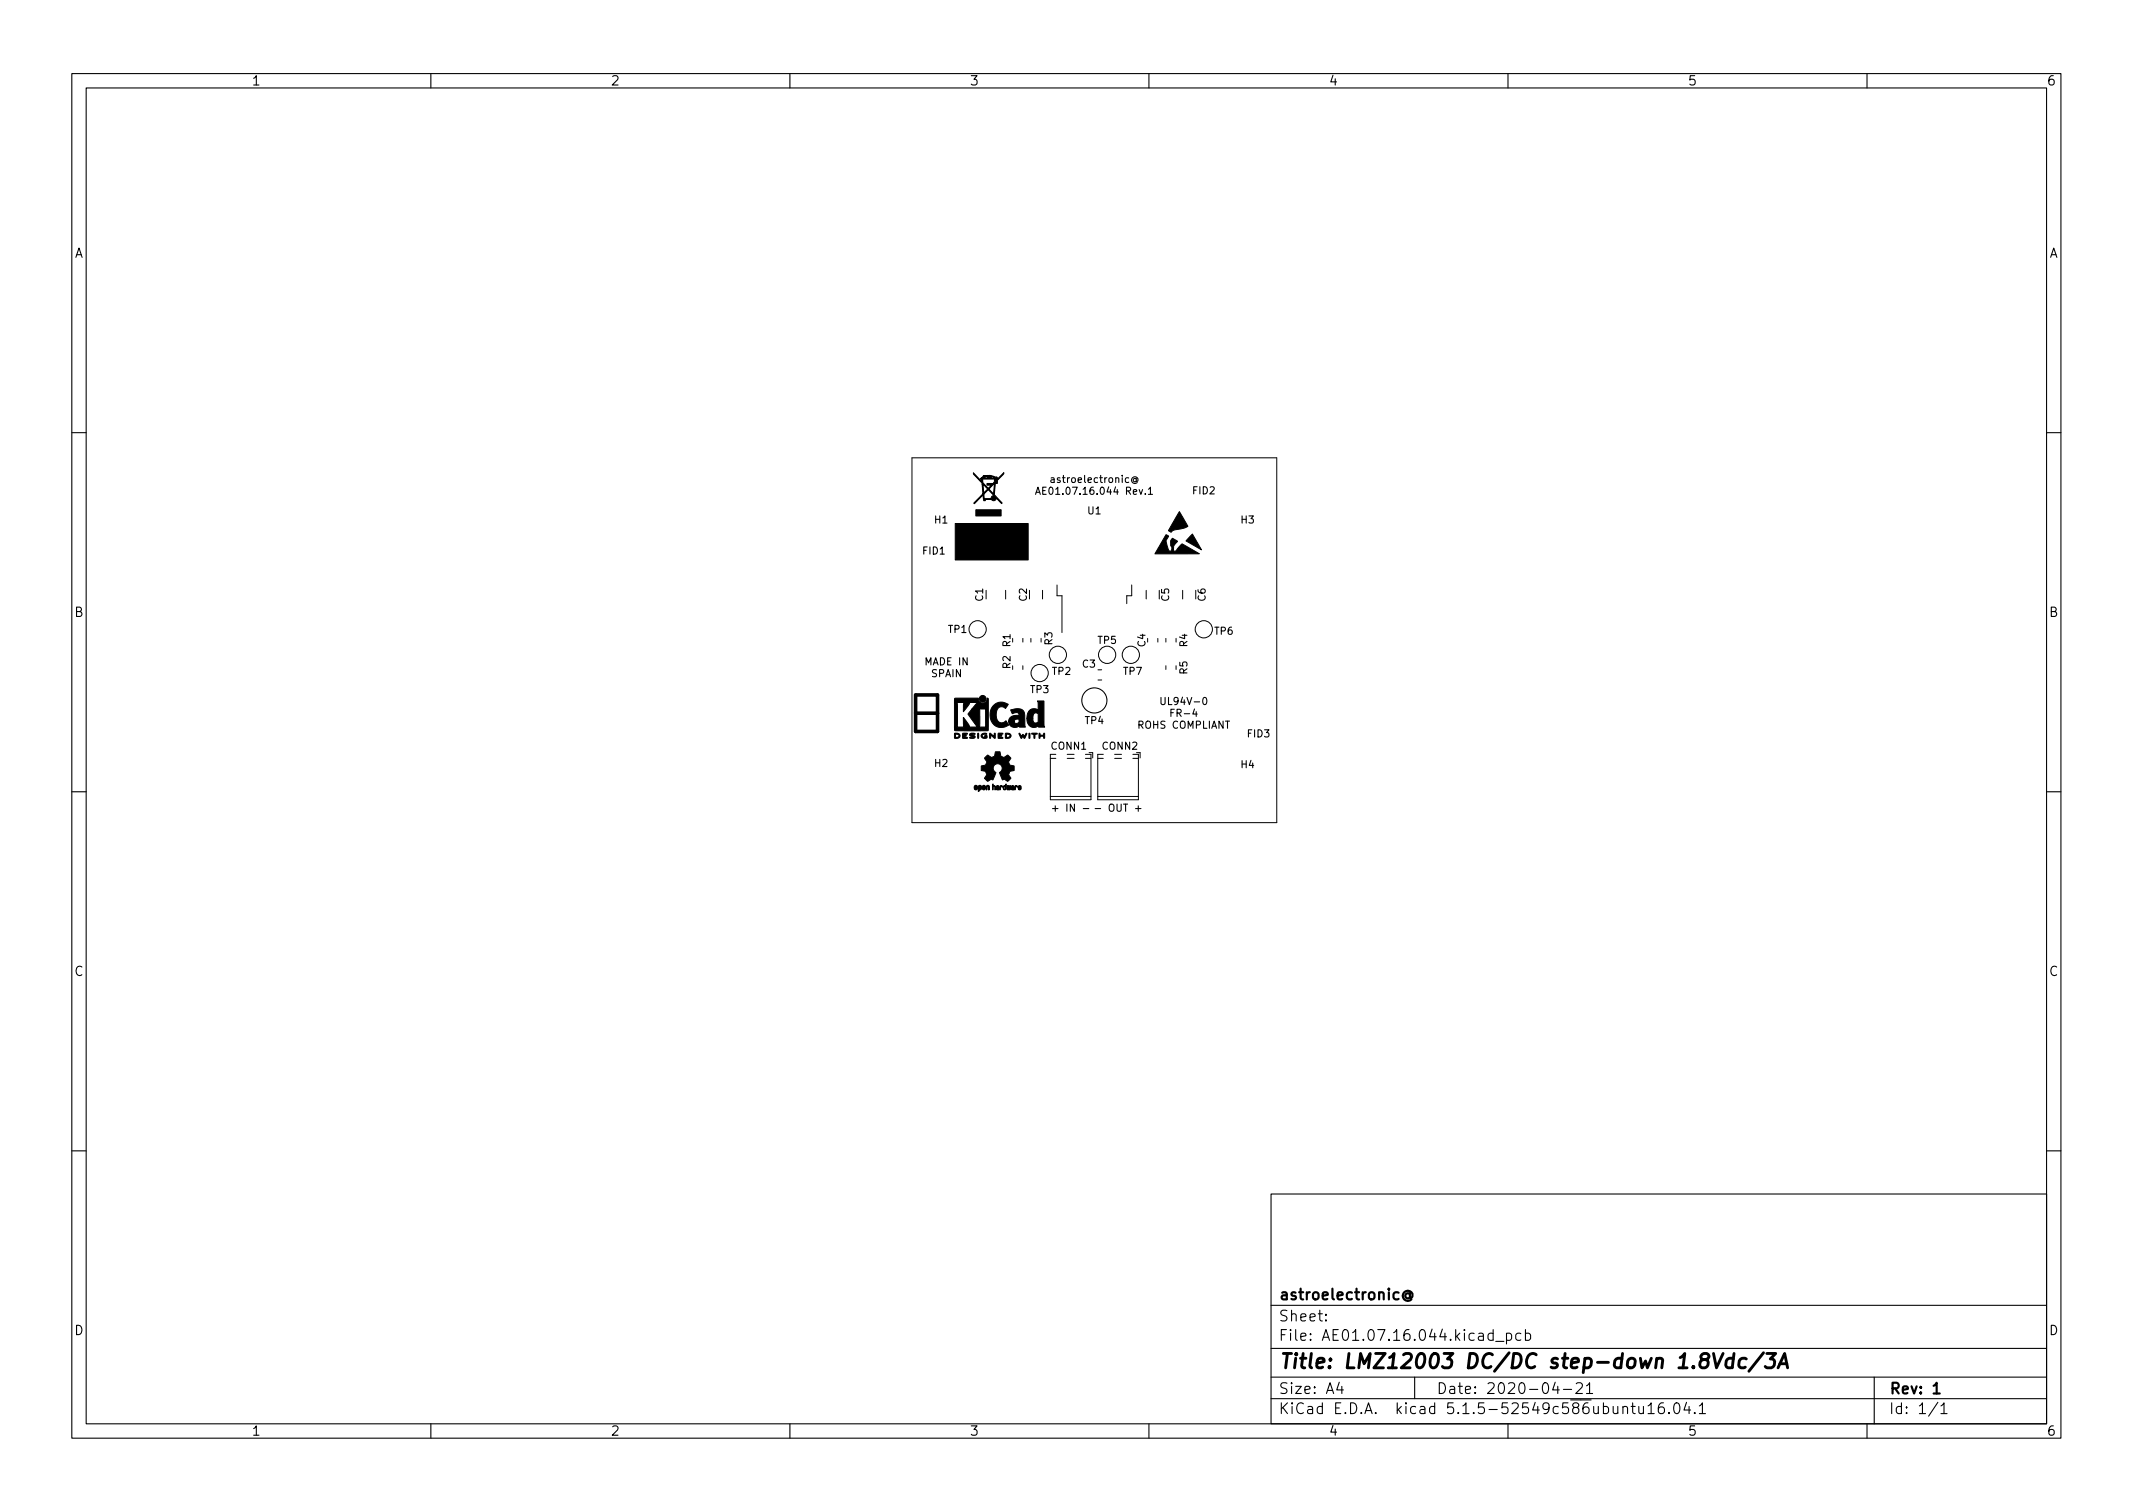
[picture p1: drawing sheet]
<svg xmlns="http://www.w3.org/2000/svg" width="297mm" height="210mm" viewBox="0 0 297 210" stroke-linecap="round" stroke-linejoin="round" font-family="sans-serif">
<defs><g id="words">
<text font-size="2.8" x="178" y="190.6">Title: LMZ12003 DC/DC step-down 1.8Vdc/3A</text>
<g font-size="2.1">
<text x="178" y="184">Sheet:</text>
<text x="178" y="181">astroelectronic@</text>
<text x="178" y="186.7">File: AE01.07.16.044.kicad_pcb</text>
<text x="178" y="196.9">KiCad E.D.A. kicad 5.1.5-52549c586ubuntu16.04.1</text>
<text x="178" y="194.1">Size: A4</text>
<text x="200" y="194.1">Date: 2020-04-21</text>
<text x="263" y="194.1">Rev: 1</text>
<text x="263" y="196.9">Id: 1/1</text>
</g>
<g font-size="1.8">
<text x="35" y="11.9">1</text>
<text x="85" y="11.9">2</text>
<text x="135" y="11.9">3</text>
<text x="185" y="11.9">4</text>
<text x="235" y="11.9">5</text>
<text x="285" y="11.9">6</text>
<text x="10.3" y="35.9">A</text>
<text x="285.3" y="35.9">A</text>
<text x="10.3" y="85.9">B</text>
<text x="285.3" y="85.9">B</text>
<text x="10.3" y="135.9">C</text>
<text x="285.3" y="135.9">C</text>
<text x="10.3" y="185.9">D</text>
<text x="285.3" y="185.9">D</text>
<text x="35" y="199.9">1</text>
<text x="85" y="199.9">2</text>
<text x="135" y="199.9">3</text>
<text x="185" y="199.9">4</text>
<text x="235" y="199.9">5</text>
<text x="285" y="199.9">6</text>
</g>
<g font-size="1.4">
<text x="145.3" y="68.9">AE01.07.16.044 Rev.1</text>
<text x="146.7" y="67.2">astroelectronic@</text>
<text x="151.5" y="71.6">U1</text>
<text x="166.1" y="68.8">FID2</text>
<text x="128.5" y="77.2">FID1</text>
<text x="130.2" y="72.9">H1</text>
<text x="172.8" y="72.9">H3</text>
<text x="136.9" y="83.7" transform="rotate(-90 136.9 83.7)">C1</text>
<text x="143" y="83.7" transform="rotate(-90 143 83.7)">C2</text>
<text x="162.8" y="83.7" transform="rotate(-90 162.8 83.7)">C5</text>
<text x="167.9" y="83.7" transform="rotate(-90 167.9 83.7)">C6</text>
<text x="132.1" y="88.1">TP1</text>
<text x="146.6" y="89.8" transform="rotate(-90 146.6 89.8)">R3</text>
<text x="152.9" y="89.6">TP5</text>
<text x="169.2" y="88.4">TP6</text>
<text x="128.9" y="92.6">MADE IN</text>
<text x="129.7" y="94.3">SPAIN</text>
<text x="140.7" y="93.1" transform="rotate(-90 140.7 93.1)">R2</text>
<text x="140.7" y="90" transform="rotate(-90 140.7 90)">R1</text>
<text x="146.6" y="94">TP2</text>
<text x="150.7" y="93">C3</text>
<text x="156.5" y="94">TP7</text>
<text x="159.5" y="90" transform="rotate(-90 159.5 90)">C4</text>
<text x="165.3" y="93.8" transform="rotate(-90 165.3 93.8)">R5</text>
<text x="165.3" y="90" transform="rotate(-90 165.3 90)">R4</text>
<text x="143.5" y="96.5">TP3</text>
<text x="151.1" y="100.8">TP4</text>
<text x="158.5" y="101.5">ROHS COMPLIANT</text>
<text x="162.1" y="98.2">UL94V-0</text>
<text x="163.3" y="99.8">FR-4</text>
<text x="130.2" y="106.8">H2</text>
<text x="146.4" y="104.4">CONN1</text>
<text x="153.5" y="104.4">CONN2</text>
<text x="172.8" y="107">H4</text>
<text x="173.8" y="102.7">FID3</text>
<text x="147.4" y="113">+ IN -</text>
<text x="153.2" y="113">- OUT +</text>
</g>
</g></defs>
<g fill="none" stroke="#000" stroke-width=".15">
<path d="M10 10.2h277v190.1h-277zM12 12.2h273v186.1h-273zM60 10.2v2M110 10.2v2M160 10.2v2M210 10.2v2M260 10.2v2M10 60.2h2M144.2 68.8l.3-1 .4 1M144.3 68.5h.5M159.9 68.1l.3-.3v1M159.9 68.8h.6"/>
<path d="M285 60.2h2M10 110.2h2M146.6 112.6h.7M150.9 112.6h.7M152.5 112.6h.8M158.1 112.6h.8M285 110.2h2M10 160.2h2M177 166.3h108v32h-108zM285 160.2h2M60 198.3v2M110 198.3v2"/>
<path d="M160 198.3v2M177 194.8h108M177 191.8h108M177 187.8h108M177 181.8h108M184.6 183.8l.1 .1h-.1v-.1v.1M184.6 183l.1 .1h-.1v-.1v.1M186.5 192.5l-.4 1h1M186.9 193v1M197 191.8v3M208.3 186.8h1.1M209.8 185.7l.4-.1 .3 .3v.4l-.1 .3h-.2h-.4"/>
<path d="M209.8 185.6v1.5M210 198.3v2M211.8 185.7l-.4-.1-.3 .3v.4l.1 .3h.2h.4M212.4 185.7l.5-.1 .2 .3v.4l-.1 .3h-.1h-.5M212.4 185.1v1.5M216.6 192.5l-.4 1h.9M216.9 193v1M217.7 193.5h1.2M219.5 192.7l.2-.2 .5 .1a.41 .41 0 0 1 .1 .6l-.9 .8h1M220.9 193l.5-.5v1.5M220.9 194h.9M226 196a.37 .37 0 0 1 .6 0v.8"/>
<path d="M227.1 195.8h.6M227.4 195.3v1.3v.2h.3M228.2 195.8l.1 1a.41 .41 0 0 0 .6-.1M228.9 195.8v1M229.5 195.8l.4-.5v1.5M229.5 196.8h.9M231.6 195.3a.59 .59 0 0 0-.7 .7v.5l.2 .3h.4l.2-.1 .1-.5-.2-.2-.4-.1-.3 .3M232.4 196.7l.1 .1h-.1v-.1v.1M233.3 195.4a.36 .36 0 0 1 .6 .2 .77 .77 0 0 1-.5 1.2 1 1 0 0 1-.1-1.4zM234.9 195.3l-.4 1h.9M235.2 195.8v1M236 196.7l.1 .1h-.1h-.1l.1-.1v.1"/>
<path d="M236.6 195.8l.5-.5v1.5M236.6 196.8h.9M260 198.3v2M261 191.8v6.5M269.9 195.3l-1.3 1.9M270.3 195.8l.4-.5v1.5M270.3 196.8h.8"/>
<circle cx="152.4" cy="97.5" r="1.75"/>
</g>
<path d="M196.3 180.2a.36 .36 0 0 0-.5 0 .36 .36 0 0 0 0 .5 .36 .36 0 0 0 .5-.1M196.3 180.1v.5l.2 .1a.61 .61 0 0 0-.1-.9 .61 .61 0 0 0-.8 .1 .71 .71 0 0 0 0 1 .71 .71 0 0 0 1 0M269.3 193l.4-.5v1.5M269.3 194h.8" fill="none" stroke="#000" stroke-width=".3"/>
<path d="M238.6 188.5l.4 2 1-2M241.4 189.2a.66 .66 0 0 0-1 .3l-.1 .6 .2 .3 .2 .1 .5-.1M241.5 188.5l-.3 2M243.2 189.2a.66 .66 0 0 0-1 .3l-.1 .6 .2 .3 .2 .1 .5-.1M245.6 188.4l-2.1 2.5M246 188.5h1.3l-.8 .7h.3l.3 .2v.2l-.1 .7-.3 .2h-.6l-.3-.2M247.6 190.5l.9-2 .4 2M247.9 189.9h.9" fill="none" stroke="#000" stroke-width=".4"/>
<path d="M127.5 96.8h3.1v5h-3.1zM127.5 99.3h3.1" fill="none" stroke="#000" stroke-width=".5"/>
<g fill="none" stroke="#000" stroke-width=".14">
<path d="M127 63.7h50.8v50.8h-50.8zM140 82.2v1.2M142.4 88.9v.5M142.4 92.7v.5M143.6 88.9v.5M145 88.9v.5M145.2 82.2v1.2M147.2 81.5v1.5h.7v5.1M152.9 94.7h.5M152.9 93.3h.5M157.6 81.5v1.5h-.7v1.1M159.6 82.2v1.2"/>
<path d="M161.2 88.9v.5M162.4 88.9v.5M162.4 92.7v.5M163.8 88.9v.5M163.8 92.7v.5M164.7 82.2v1.2M146.3 110.9h5.6M146.3 105.6h.7M147 105h-.7v6.4h5.6v-6.4h-.7M148.6 105h1M148.6 105.6h1M151.2 105.6h.7"/>
<path d="M151.7 104.8h.5v.7M152.9 110.9h5.6M152.9 105.6h.7M153.6 105h-.7v6.4h5.6v-6.4h-.7M155.2 105h1M155.2 105.6h1M157.8 105.6h.7M158.8 104.8v.7"/>
<circle cx="136.1" cy="87.6" r="1.2"/>
<circle cx="144.8" cy="93.7" r="1.2"/>
<circle cx="147.3" cy="91.2" r="1.2"/>
<circle cx="154.2" cy="91.2" r="1.2"/>
<circle cx="157.5" cy="91.2" r="1.2"/>
<circle cx="167.6" cy="87.6" r="1.2"/>
</g>
<g fill="#000" stroke="#000" stroke-width=".14">
<path d="M135.9 71h3.5v.8h-3.5zM135.6 65.8l1.1 1.3v-.4l.1 .1a.86 .86 0 0 0 .5 .9l.3 .3 .5-.4h-.7v-.3h.8v.1l.2-.2h.4v-.2l-.2 .2h-.2l.1-.5h-2v-.1h.2h1.9l-.6-.2v.1h-.5a.18 .18 0 0 0-.2-.1 .18 .18 0 0 0-.2 .2h-.2v-.1l-.2 .1 .2-.3 1 .1-1-.1 .6-.1h.5l.5 .2a.2 .2 0 0 1 .3 0 .2 .2 0 0 1 0 .3h-.1v.2l1.1-1.1v.2l-.9 .9v.4h-.3v.5a1.61 1.61 0 0 0 0 1.2l1 1-.1 .1-.8-.7a.36 .36 0 0 1-.2 .3 .36 .36 0 0 1-.4-.2h-.9v.2h-.2l-.1-.8-1.2 1.2h-.1l1.2-1.3h.2l.1 .6h.9l.1-.2 .2-.2-.7-.8-.6 .6h-.2v-1.4h.1l.1 1.2 .5-.5h.2l.7 .7 .1-1.5-.8 .8h-.2l-.6-.7h-.1v-.1l-1.2-1.3zM133 72.9h10.2v5.1h-10.2zM162.4 74.5a.27 .27 0 0 1 .3 .1 .27 .27 0 0 1-.1 .3l-.1 .2a1.88 1.88 0 0 0 .2 1.5h.1a.26 .26 0 0 0 .3 .1 .26 .26 0 0 0 .1-.4 1.48 1.48 0 0 1 0-1.2 .13 .13 0 0 1 0-.1 .13 .13 0 0 1 .2 0l.6 .4a1.16 1.16 0 0 0-.6 1.2v.1a.38 .38 0 0 0 .6-.3l.5-.6a.25 .25 0 0 1 .2-.1 .25 .25 0 0 1 .2 .2l2.1 1.2h-6.2zM164.2 71.2l1.2 2.1a2.91 2.91 0 0 1-1.8 .5l-.5 .3a.3 .3 0 0 1-.3-.2 .3 .3 0 0 1 .1-.3zM166 74.4l1.3 2.2-2.1-1.3zM133 97.2h3.2a.61 .61 0 0 0 .6 .7 .61 .61 0 0 0 .7-.7l.1 .1v4.4l-.5 .1-4.1-.1-.1-3.9h.3l.1 .3v2.8l-.1 .3h1.1l-.1-.3v-1l.7 1 .1 .3h1.2l-1.4-1.8 .5-.7h1.1v1.7v.8h.9v-.1l-.1-2.4h-1.9l.8-.9h-1.1l-.1 .3-.7 1v-1l.1-.3h-1.4zM138.4 98.2a1.56 1.56 0 0 1 2-.1l-.3 .5a1.17 1.17 0 0 0-1.1 0 1.41 1.41 0 0 0 .3 2 .8 .8 0 0 0 .8-.2l.3 .6a1.63 1.63 0 0 1-1.9 0 1.63 1.63 0 0 1-.6-1.8l.1-.5zM140.7 98.8h.2a1.61 1.61 0 0 1 1.7 .3l.1 .3 .1 1.8h-.8v-.1a.88 .88 0 0 1-1 .1 .88 .88 0 0 1-.5-.7h.7a.38 .38 0 0 0 .3 .2 .38 .38 0 0 0 .4-.2v-.3a.44 .44 0 0 0-.7 .3h-.7a1 1 0 0 1 1.3-.9h.1a.54 .54 0 0 0-.4-.4 .54 .54 0 0 0-.5 .2zM144.5 97.6h.9v3.3l.1 .3h-.9v-.1a1 1 0 0 1-1.2 0 1 1 0 0 1-.4-1.1h.8a.46 .46 0 0 0 .2 .6 .46 .46 0 0 0 .6-.1v-1.1a.46 .46 0 0 0-.6 0 .46 .46 0 0 0-.2 .5v.1h-.8a1.04 1.04 0 0 1 1.4-1.3l.2 .2v-1zM132.9 102.1a.45 .45 0 0 1 .6 0 .45 .45 0 0 1 .1 .6 .58 .58 0 0 1-.7 .1v-.6h.2v.5h.1a.26 .26 0 0 0 .4-.3 .27 .27 0 0 0-.5-.2h-.2zM134.1 102.1h.6v.1h-.5v.2h.4l-.4 .1v.2h.5l-.4 .1a.2 .2 0 0 1-.3 0 .2 .2 0 0 1 0-.3z"/>
<path d="M135.1 102.2v-.1a.41 .41 0 0 1 .7 .1l-.6 .1a.52 .52 0 0 1 .6 .3l-.1 .1a.51 .51 0 0 1-.7 0h.1a.32 .32 0 0 0 .5-.1l-.1-.1a.32 .32 0 0 1-.3 0 .32 .32 0 0 1-.1-.3zM135.8 109.4a.29 .29 0 0 1 .3 .1 .29 .29 0 0 1 0 .4 .29 .29 0 0 1-.4-.1v-.1h.1l.1 .2 .1-.1-.1-.3-.1 .2h-.1zM136.2 102.1l.1 .1-.1 .6-.1-.1zM136.3 109.4a.3 .3 0 0 1 .4 .3 .3 .3 0 0 1-.3 .3v.1l-.2 .1v-.5h.2v.2l.1-.2v-.2l-.1 .2h-.2zM136.8 109.4a.22 .22 0 0 1 .4 .1 .22 .22 0 0 1-.2 .3v.1l.2-.2a.22 .22 0 0 1-.2 .3 .22 .22 0 0 1-.2-.3v-.1l.3-.1h-.1l-.2 .1zM136.7 102.2l.4-.1 .3 .1h-.3a.24 .24 0 0 0-.3 .3 .24 .24 0 0 0 .3 .2l.2-.1h-.2a.21 .21 0 0 1 .4-.1 .19 .19 0 0 1-.1 .3 .43 .43 0 0 1-.6 0 .43 .43 0 0 1-.1-.6zM137.4 109.4a.25 .25 0 0 1 .3 0 .25 .25 0 0 1 .1 .3v.2l-.1 .1-.1-.5h-.1v.4l-.2 .1zM137.8 102.1l.6 .5 .1-.5 .1 .4a.15 .15 0 0 1 0 .3 .15 .15 0 0 1-.2-.1l-.4-.4v.3a.11 .11 0 0 1 0 .2 .11 .11 0 0 1-.2 0 .11 .11 0 0 1 0-.1zM138.2 109.2h.1v.2l.3 .1v.5h-.1v-.4l-.1-.1-.1 .5h-.1zM138.8 109.4h.2l.1 .1v.4l-.1 .1v-.3l-.2 .1 .2 .1a.17 .17 0 0 1-.3 0 .17 .17 0 0 1 0-.2 .17 .17 0 0 1 .2-.1h.1l-.1-.1-.2 .1zM137.3 105.4l.1-.2a.23 .23 0 0 1 .2-.1 .23 .23 0 0 1 .2 .2l.3 .2a.61 .61 0 0 0 .5-.8h.3a.27 .27 0 0 1 .4 0 .27 .27 0 0 1 0 .3l.1 .3 .4 .2 .5-.4a.56 .56 0 0 1 .4 .6 .55 .55 0 0 0-.2 .7 .55 .55 0 0 0 .7 .2v.7a.56 .56 0 0 0-.7 .4l-.1 .2 .4 .5-.3 .2a.22 .22 0 0 1-.2 .2 .22 .22 0 0 1-.2-.2l-.3-.1-.2 .1-.3-.7a.2 .2 0 0 1 0-.4 .64 .64 0 0 0 0-1 .64 .64 0 0 0-.9 .2 .64 .64 0 0 0 .3 .9l-.4 1a.42 .42 0 0 0-.6 .1 .21 .21 0 0 1-.3 .1 .21 .21 0 0 1-.1-.2l-.2-.2 .2-.3a.52 .52 0 0 0 0-.6 .52 .52 0 0 0-.6-.2h-.1l.1-.7a.58 .58 0 0 0 .6-.3 .58 .58 0 0 0-.2-.7zM139 102.1h.7l-.1 .1h-.5v.2h.4l-.4 .1v.2h.6l-.1 .1h-.4a.2 .2 0 0 1-.2 0 .2 .2 0 0 1 0-.3z"/>
<path d="M139.3 109.4a.16 .16 0 0 1 .3 0 .16 .16 0 0 1 0 .2l-.1-.1h-.2l-.1 .5zM139.8 109.4h.2l.1-.2v.4a.24 .24 0 0 1-.1 .4 .24 .24 0 0 1-.3-.3h.1v.1a.15 .15 0 0 0 .2-.1 .15 .15 0 0 0-.2-.1v.1h-.1zM140 102.1a.52 .52 0 0 1 .8 .5l-.3 .2h-.5v-.1h.3a.26 .26 0 0 0 .4-.3 .26 .26 0 0 0-.4-.2h-.1v.5h-.2zM140.2 109.4h.1l.1 .5v-.5h.1v.5h.1v-.5h.1l-.1 .6-.4-.1zM140.9 109.4h.1l.2 .1v.5h-.1v-.3l-.2 .1 .2 .1a.17 .17 0 0 1-.3 0 .17 .17 0 0 1 0-.2 .17 .17 0 0 1 .2-.1h.1l-.1-.1-.2 .1zM141.3 109.5l.3-.1 .1 .2h-.1l-.2-.1-.1 .5zM141.8 109.4a.21 .21 0 0 1 .3 0 .21 .21 0 0 1 .1 .2l-.3 .2 .1 .1 .2-.2a.19 .19 0 0 1-.2 .3 .19 .19 0 0 1-.2-.2v-.2l.3-.1a.12 .12 0 0 0-.2 0 .12 .12 0 0 0 0 .1h-.1zM141.9 102.1l.3 .5 .1-.1a.16 .16 0 0 1 .2-.2 .16 .16 0 0 1 .1 .2l.1 .1 .2-.5h.1l-.3 .7h-.1l-.2-.3-.2 .3zM143.3 102.1h.1v.7h-.1zM143.7 102.1h.8l-.1 .1h-.3v.6l-.1-.1v-.5h-.3zM144.7 102.1h.1v.3h.5v-.3h.2v.7h-.2v-.3h-.5v.3h-.1z"/>
<circle cx="136.8" cy="97.3" r=".47"/>
</g>
<use href="#words"/>
</svg>
